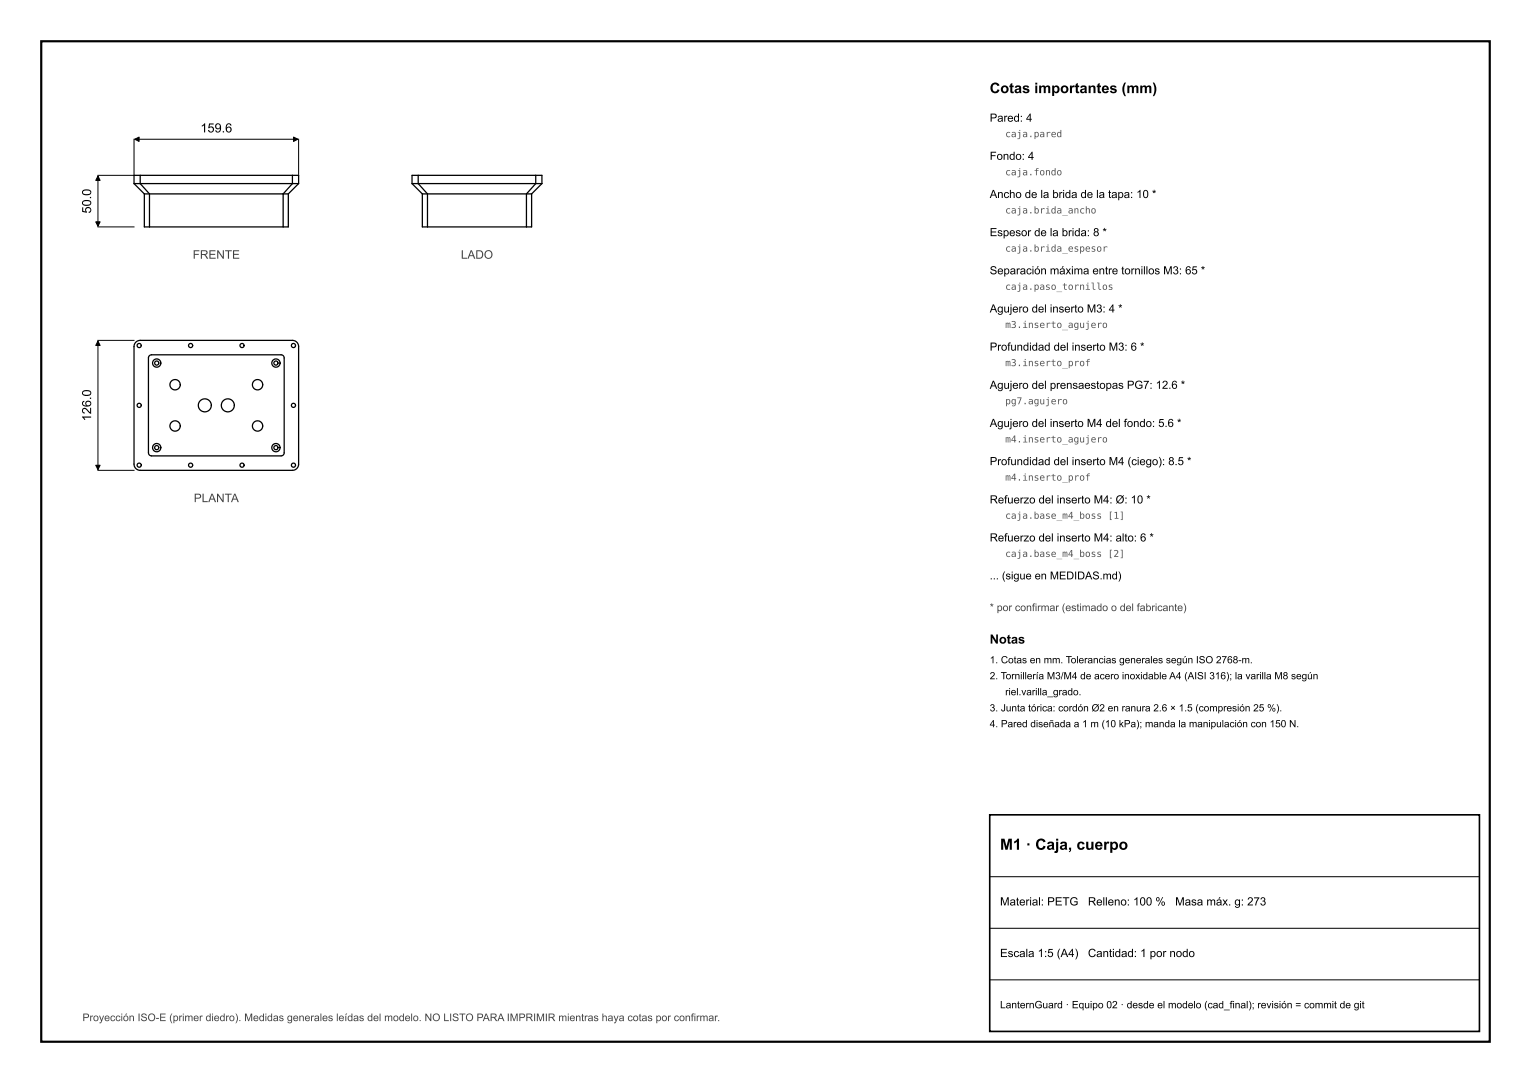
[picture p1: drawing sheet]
<svg xmlns="http://www.w3.org/2000/svg" width="297mm" height="210mm" viewBox="0 0 297 210" stroke-linecap="round" stroke-linejoin="round" font-family="sans-serif">
<defs><g id="words">
<text font-size="3" x="194" y="164.8">M1 · Caja, cuerpo</text>
<text font-size="2.8" x="192" y="18.1">Cotas importantes (mm)</text>
<g font-size="2.5">
<text x="38.9" y="25.7">159.6</text>
<text x="17.7" y="41.4" transform="rotate(-90 17.7 41.4)">50.0</text>
<text x="17.7" y="81.7" transform="rotate(-90 17.7 81.7)">126.0</text>
<text x="192" y="124.8">Notas</text>
</g>
<g font-size="2.3" fill="#444">
<text x="37.4" y="50.2">FRENTE</text>
<text x="89.4" y="50.2">LADO</text>
<text x="37.6" y="97.4">PLANTA</text>
</g>
<g font-size="2.2">
<text x="192" y="23.6">Pared: 4</text>
<text x="192" y="31">Fondo: 4</text>
<text x="192" y="38.4">Ancho de la brida de la tapa: 10 *</text>
<text x="192" y="45.8">Espesor de la brida: 8 *</text>
<text x="192" y="53.2">Separación máxima entre tornillos M3: 65 *</text>
<text x="192" y="60.6">Agujero del inserto M3: 4 *</text>
<text x="192" y="68">Profundidad del inserto M3: 6 *</text>
<text x="192" y="75.4">Agujero del prensaestopas PG7: 12.6 *</text>
<text x="192" y="82.8">Agujero del inserto M4 del fondo: 5.6 *</text>
<text x="192" y="90.2">Profundidad del inserto M4 (ciego): 8.5 *</text>
<text x="192" y="97.6">Refuerzo del inserto M4: Ø: 10 *</text>
<text x="192" y="105">Refuerzo del inserto M4: alto: 6 *</text>
<text x="194" y="175.6">Material: PETG</text>
<text x="211" y="175.6">Relleno: 100 %</text>
<text x="228" y="175.6">Masa máx. g: 273</text>
<text x="194" y="185.6">Escala 1:5 (A4)</text>
<text x="211.1" y="185.6">Cantidad: 1 por nodo</text>
</g>
<text font-size="2.1" x="192" y="112.3">... (sigue en MEDIDAS.md)</text>
<g font-size="2" fill="#444">
<text x="192" y="118.5">* por confirmar (estimado o del fabricante)</text>
<text x="16" y="198">Proyección ISO-E (primer diedro). Medidas generales leídas del modelo. NO LISTO PARA IMPRIMIR mientras haya cotas por confirmar.</text>
</g>
<text font-size="2" x="194" y="195.5">LanternGuard · Equipo 02 · desde el modelo (cad_final); revisión = commit de git</text>
<g font-size="1.9">
<text x="192" y="128.6">1. Cotas en mm. Tolerancias generales según ISO 2768-m.</text>
<text x="192" y="131.7">2. Tornillería M3/M4 de acero inoxidable A4 (AISI 316); la varilla M8 según</text>
<text x="192" y="137.9">3. Junta tórica: cordón Ø2 en ranura 2.6 × 1.5 (compresión 25 %).</text>
<text x="195" y="134.8">riel.varilla_grado.</text>
<text x="192" y="141">4. Pared diseñada a 1 m (10 kPa); manda la manipulación con 150 N.</text>
</g>
<g font-size="1.8" fill="#555">
<text x="195" y="26.6">caja.pared</text>
<text x="195" y="34">caja.fondo</text>
<text x="195" y="41.4">caja.brida_ancho</text>
<text x="195" y="48.8">caja.brida_espesor</text>
<text x="195" y="56.2">caja.paso_tornillos</text>
<text x="195" y="63.6">m3.inserto_agujero</text>
<text x="195" y="71">m3.inserto_prof</text>
<text x="195" y="78.4">pg7.agujero</text>
<text x="195" y="85.8">m4.inserto_agujero</text>
<text x="195" y="93.2">m4.inserto_prof</text>
<text x="195" y="100.6">caja.base_m4_boss [1]</text>
<text x="195" y="108">caja.base_m4_boss [2]</text>
</g>
</g></defs>
<path d="M8 8h281v194h-281z" fill="none" stroke="#000" stroke-width=".42"/>
<path d="M192 158h95v42h-95z" fill="none" stroke="#000" stroke-width=".32"/>
<g fill="none" stroke="#000" stroke-width=".25">
<path d="M26 35.6h1.2M26 35.6l2 2M27.2 35.6h29.5M27.2 34h29.5M27.2 34h-.8a.33 .33 0 0 0-.4 .1 .33 .33 0 0 0 0 .4v1.1M27.2 35.6l1.8 2M27.2 34v1.6M28 37.6v6a.34 .34 0 0 0 .1 .4 .34 .34 0 0 0 .4 0h.5M28 37.6h1M29 37.6h25.9M29 37.6v6.4M54.9 37.6h1"/>
<path d="M54.9 37.6v6.4M55.9 37.6v6a.34 .34 0 0 1-.1 .4 .34 .34 0 0 1-.4 0h-.5M56.7 35.6h1.2M56.7 34h.9a.33 .33 0 0 1 .4 .1 .33 .33 0 0 1-.1 .4v1.1M56.7 35.6l-1.8 2M56.7 34v1.6M57.9 35.6l-2 2M79.9 35.6h1.2M79.9 35.6l2 2M81.1 35.6h22.8M81.1 34h-.8a.33 .33 0 0 0-.4 .1 .33 .33 0 0 0 0 .4v1.1M81.1 34h22.8"/>
<path d="M81.1 35.6l1.8 2M81.1 34v1.6M81.9 37.6v6a.34 .34 0 0 0 .1 .4 .34 .34 0 0 0 .5 0h.4M81.9 37.6h1M82.9 37.6h19.2M82.9 37.6v6.4M102.1 37.6h1M102.1 37.6v6.4M103.1 37.6v6a.34 .34 0 0 1-.1 .4 .34 .34 0 0 1-.4 0h-.5M103.9 34h.9a.33 .33 0 0 1 .4 .1 .33 .33 0 0 1-.1 .4v1.1M103.9 35.6h1.2M103.9 35.6l-1.8 2"/>
<path d="M103.9 34v1.6M105.1 35.6l-2 2M29 44h25.9M82.9 44h19.2M26.4 66.4a1.98 1.98 0 0 1 1.8-.4h27.8a1.53 1.53 0 0 1 1.8 .7l.1 .5v21.7a2.42 2.42 0 0 1-.3 1.9 1.67 1.67 0 0 1-1.6 .4h-27.8a1.93 1.93 0 0 1-1.9-.4 2.3 2.3 0 0 1-.3-1.9v-20.4a2.98 2.98 0 0 1 .2-2zM29 69l.4-.2h24.9a.75 .75 0 0 1 .8 1.1v17.6a.76 .76 0 0 1-.2 .8 .76 .76 0 0 1-.8 .1h-24.5a.75 .75 0 0 1-.8-1.1v-17.9z"/>
<circle cx="27" cy="78.6" r=".4"/>
<circle cx="27" cy="67" r=".4"/>
<circle cx="30.4" cy="70.4" r=".8"/>
<circle cx="30.4" cy="70.4" r=".4"/>
<circle cx="34" cy="74.6" r="1"/>
<circle cx="37" cy="67" r=".4"/>
<circle cx="39.7" cy="78.6" r="1.26"/>
<circle cx="44.2" cy="78.6" r="1.26"/>
<circle cx="47" cy="67" r=".4"/>
<circle cx="50" cy="74.6" r="1"/>
<circle cx="53.5" cy="70.4" r=".8"/>
<circle cx="53.5" cy="70.4" r=".4"/>
<circle cx="56.9" cy="78.6" r=".4"/>
<circle cx="56.9" cy="67" r=".4"/>
<circle cx="27" cy="90.2" r=".4"/>
<circle cx="30.4" cy="86.8" r=".8"/>
<circle cx="30.4" cy="86.8" r=".4"/>
<circle cx="34" cy="82.6" r="1"/>
<circle cx="37" cy="90.2" r=".4"/>
<circle cx="47" cy="90.2" r=".4"/>
<circle cx="50" cy="82.6" r="1"/>
<circle cx="53.5" cy="86.8" r=".8"/>
<circle cx="53.5" cy="86.8" r=".4"/>
<circle cx="56.9" cy="90.2" r=".4"/>
</g>
<path d="M19 34.1v9.8M26 27v7h-7M26.1 27h31.7M57.9 27v7M19 44h7M19 66.1v25M19 66h7M19 91.2h7M192 170h95M192 180h95M192 190h95" fill="none" stroke="#000" stroke-width=".19"/>
<path d="M19 34.1l.4 .9h-.8zM26.1 27l.9-.4v.8zM56.9 26.6l.9 .4-.9 .4zM18.6 43h.8l-.4 .9zM19 66.1l.4 .9h-.8zM18.6 90.2h.8l-.4 .9z" fill="#000" stroke="#000" stroke-width=".19"/>
<use href="#words"/>
</svg>
